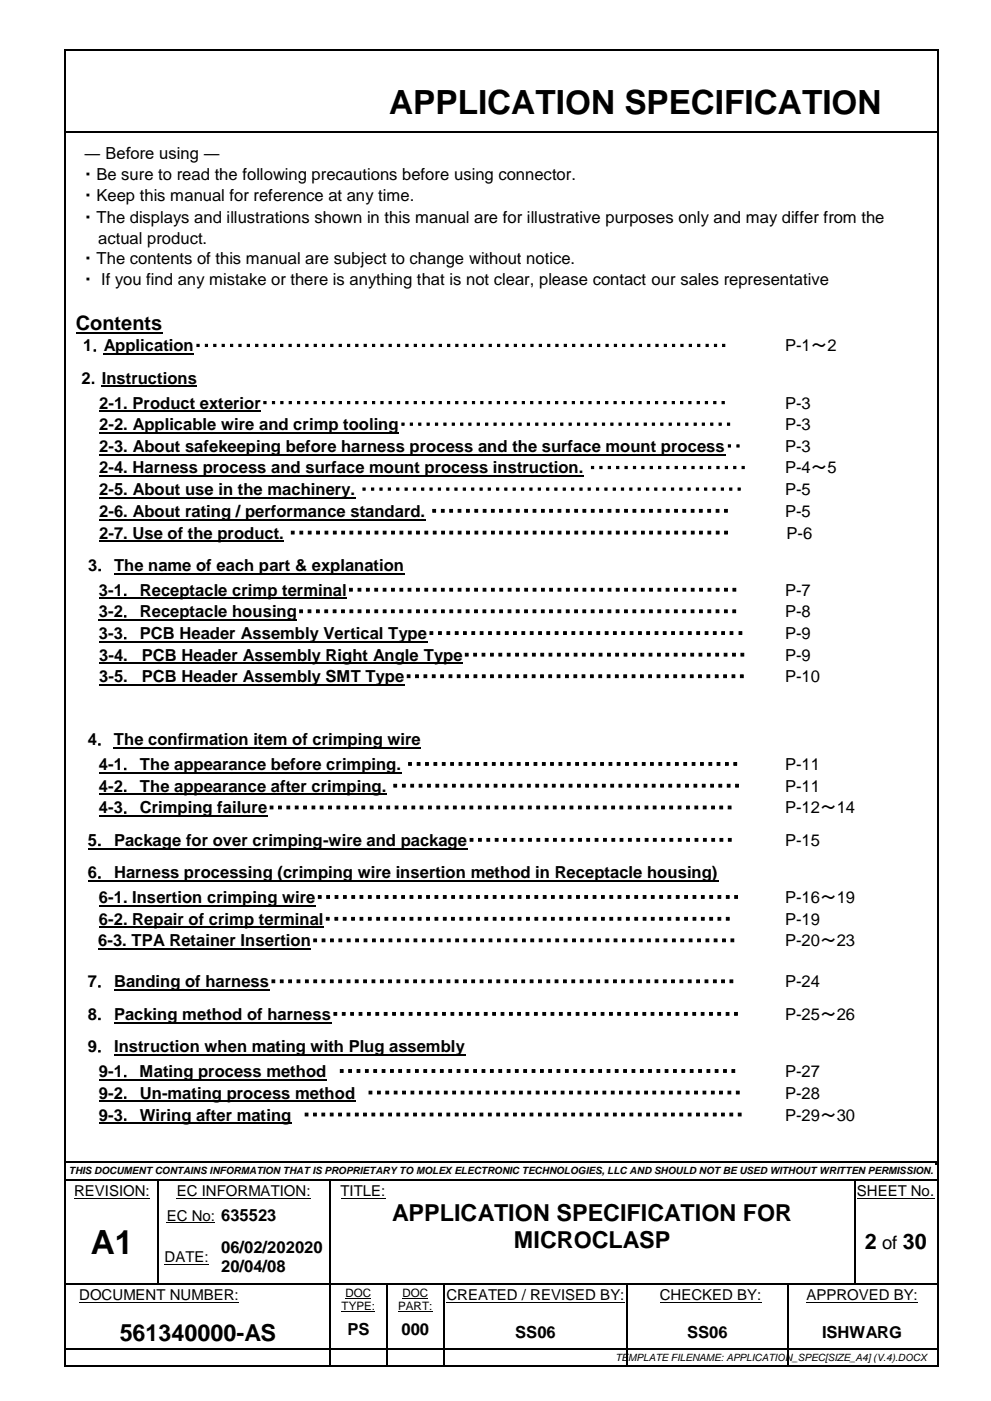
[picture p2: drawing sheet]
<svg xmlns="http://www.w3.org/2000/svg" width="210mm" height="297mm" viewBox="0 0 210 297" stroke-linecap="round" stroke-linejoin="round" font-family="sans-serif">
<defs><g id="words">
<g font-size="7.1">
<text x="82.5" y="24.1">APPLICATION SPECIFICATION</text>
<text x="19.2" y="265.7">A1</text>
</g>
<g font-size="5">
<text x="83.1" y="258.8">APPLICATION SPECIFICATION FOR</text>
<text x="108.9" y="264.5">MICROCLASP</text>
<text x="25.4" y="284.2">561340000-AS</text>
</g>
<g font-size="4.6">
<text x="183.3" y="264.8">2</text>
<text x="191.3" y="264.8">30</text>
</g>
<text font-size="4.2" x="16.1" y="69.9">Contents</text>
<text font-size="3.9" x="187" y="264.8">of</text>
<g font-size="3.5">
<text x="17.9" y="33.8">― Before using ―</text>
<text x="16.9" y="38.1">・Be sure to read the following precautions before using connector.</text>
<text x="16.9" y="42.7">・Keep this manual for reference at any time.</text>
<text x="16.9" y="47.3">・The displays and illustrations shown in this manual are for illustrative purposes only and may differ from the</text>
<text x="20.8" y="51.6">actual product.</text>
<text x="16.9" y="55.9">・The contents of this manual are subject to change without notice.</text>
<text x="16.9" y="60.5">・ If you find any mistake or there is anything that is not clear, please contact our sales representative</text>
<text x="17.7" y="74.5">1．Application････････････････････････････････････････････････････････････････</text>
<text x="166.4" y="74.5">P-1～2</text>
<text x="17.3" y="81.3">2．Instructions</text>
<text x="21" y="86.6">2-1. Product exterior････････････････････････････････････････････････････････</text>
<text x="166.4" y="86.6">P-3</text>
<text x="21" y="91.2">2-2. Applicable wire and crimp tooling････････････････････････････････････････</text>
<text x="21" y="95.8">2-3. About safekeeping before harness process and the surface mount process･･</text>
<text x="166.4" y="91.2">P-3</text>
<text x="166.4" y="95.8">P-3</text>
<text x="21" y="100.3">2-4. Harness process and surface mount process instruction. ･･･････････････････</text>
<text x="166.4" y="100.3">P-4～5</text>
<text x="21" y="104.9">2-5. About use in the machinery. ･･････････････････････････････････････････････</text>
<text x="166.4" y="104.9">P-5</text>
<text x="21" y="109.5">2-6. About rating / performance standard. ・・・・・・・・・・・・・・・・・・・・・・・・・・・・・・・・・・・・</text>
<text x="166.4" y="109.5">P-5</text>
<text x="21" y="114.1">2-7. Use of the product. ・・・・・・・・・・・・・・・・・・・・・・・・・・・・・・・・・・・・・・・・・・・・・・・・・・・・・</text>
<text x="166.7" y="114.1">P-6</text>
<text x="18.7" y="121">3．The name of each part &amp; explanation</text>
<text x="21" y="126.3">3-1．Receptacle crimp terminal・・・・・・・・・・・・・・・・・・・・・・・・・・・・・・・・・・・・・・・・・・・・・・・</text>
<text x="21" y="130.8">3-2．Receptacle housing・・・・・・・・・・・・・・・・・・・・・・・・・・・・・・・・・・・・・・・・・・・・・・・・・・・・・</text>
<text x="166.4" y="126.3">P-7</text>
<text x="166.4" y="130.8">P-8</text>
<text x="21" y="135.4">3-3．PCB Header Assembly Vertical Type・・・・・・・・・・・・・・・・・・・・・・・・・・・・・・・・・・・・・・</text>
<text x="166.4" y="135.4">P-9</text>
<text x="21" y="140">3-4.</text>
<text x="30.1" y="140">PCB Header Assembly Right Angle Type・・・・・・・・・・・・・・・・・・・・・・・・・・・・・・・・・・</text>
<text x="166.4" y="140">P-9</text>
<text x="21" y="144.6">3-5.</text>
<text x="30.1" y="144.6">PCB Header Assembly SMT Type・・・・・・・・・・・・・・・・・・・・・・・・・・・・・・・・・・・・・・・・・</text>
<text x="166.4" y="144.6">P-10</text>
<text x="18.6" y="158">4．The confirmation item of crimping wire</text>
<text x="21" y="163.2">4-1．The appearance before crimping. ・・・・・・・・・・・・・・・・・・・・・・・・・・・・・・・・・・・・・・・・</text>
<text x="21" y="167.8">4-2．The appearance after crimping. ・・・・・・・・・・・・・・・・・・・・・・・・・・・・・・・・・・・・・・・・・・</text>
<text x="166.4" y="163.2">P-11</text>
<text x="166.4" y="167.8">P-11</text>
<text x="21" y="172.4">4-3．Crimping failure・・・・・・・・・・・・・・・・・・・・・・・・・・・・・・・・・・・・・・・・・・・・・・・・・・・・・・・・</text>
<text x="166.4" y="172.4">P-12～14</text>
<text x="18.6" y="179.3">5．Package for over crimping-wire and package・・・・・・・・・・・・・・・・・・・・・・・・・・・・・・・・</text>
<text x="166.4" y="179.3">P-15</text>
<text x="18.6" y="186.2">6．Harness processing (crimping wire insertion method in Receptacle housing)</text>
<text x="21" y="191.4">6-1. Insertion crimping wire・・・・・・・・・・・・・・・・・・・・・・・・・・・・・・・・・・・・・・・・・・・・・・・・・・・</text>
<text x="166.4" y="191.4">P-16～19</text>
<text x="21" y="196">6-2. Repair of crimp terminal・・・・・・・・・・・・・・・・・・・・・・・・・・・・・・・・・・・・・・・・・・・・・・・・・</text>
<text x="166.4" y="196">P-19</text>
<text x="20.8" y="200.6">6-3. TPA Retainer Insertion・・・・・・・・・・・・・・・・・・・・・・・・・・・・・・・・・・・・・・・・・・・・・・・・・・・</text>
<text x="166.4" y="200.6">P-20～23</text>
<text x="18.6" y="209.2">7．Banding of harness・・・・・・・・・・・・・・・・・・・・・・・・・・・・・・・・・・・・・・・・・・・・・・・・・・・・・・・・</text>
<text x="166.4" y="209.2">P-24</text>
<text x="18.6" y="216.1">8．Packing method of harness・・・・・・・・・・・・・・・・・・・・・・・・・・・・・・・・・・・・・・・・・・・・・・・・・</text>
<text x="166.4" y="216.1">P-25～26</text>
<text x="18.6" y="223">9．Instruction when mating with Plug assembly</text>
<text x="21" y="228.3">9-1．Mating process method ・・・・・・・・・・・・・・・・・・・・・・・・・・・・・・・・・・・・・・・・・・・・・・・・</text>
<text x="21" y="232.8">9-2．Un-mating process method ・・・・・・・・・・・・・・・・・・・・・・・・・・・・・・・・・・・・・・・・・・・・・</text>
<text x="166.4" y="228.3">P-27</text>
<text x="166.4" y="232.8">P-28</text>
<text x="21" y="237.5">9-3．Wiring after mating ・・・・・・・・・・・・・・・・・・・・・・・・・・・・・・・・・・・・・・・・・・・・・・・・・・・・・</text>
<text x="166.4" y="237.5">P-29～30</text>
<text x="46.9" y="265.6">06/02/202020</text>
<text x="46.9" y="269.6">20/04/08</text>
<text x="73.6" y="282.9">PS</text>
<text x="85.1" y="282.9">000</text>
<text x="109.2" y="283.6">SS06</text>
<text x="145.7" y="283.6">SS06</text>
<text x="174.2" y="283.6">ISHWARG</text>
</g>
<g font-size="3.2">
<text x="15.7" y="253.5">REVISION:</text>
<text x="37.5" y="253.5">EC INFORMATION:</text>
<text x="72.2" y="253.5">TITLE:</text>
<text x="181.6" y="253.5">SHEET No.</text>
<text x="35.4" y="258.7">EC No: 635523</text>
<text x="34.9" y="267.5">DATE:</text>
<text x="16.8" y="275.5">DOCUMENT NUMBER:</text>
<text x="94.6" y="275.5">CREATED / REVISED BY:</text>
<text x="139.9" y="275.5">CHECKED BY:</text>
<text x="170.9" y="275.5">APPROVED BY:</text>
</g>
<g font-size="2.5">
<text x="73.3" y="274.9">DOC</text>
<text x="85.3" y="274.9">DOC</text>
<text x="72.4" y="277.7">TYPE:</text>
<text x="84.4" y="277.7">PART:</text>
</g>
<g font-size="2.1">
<text x="14.6" y="248.7">THIS DOCUMENT CONTAINS INFORMATION THAT IS PROPRIETARY TO MOLEX ELECTRONIC TECHNOLOGIES, LLC AND SHOULD NOT BE USED WITHOUT WRITTEN PERMISSION.</text>
<text x="130.5" y="288.5">TEMPLATE FILENAME: APPLICATION_SPEC[SIZE_A4] (V.4).DOCX</text>
</g>
</g></defs>
<g fill="none" stroke="#000" stroke-width=".34">
<path d="M13.8 10.7v278.6M14 10.5h184.7M198.8 10.7v278.6M14 27.9h184.7M21 173h35.7M14 246.4h184.3M14 250.1h19.3M33.7 250.1h36.1M70.2 250.1h110.8M181.3 250.1h17M14 285.9h12.3M14 289.5h184.7"/>
<path d="M26.6 285.9h11.7M38.7 285.9h31.1M70.2 285.9h11.7M82.2 285.9h11.8M94.3 285.9h38.6M133.2 285.9h33.6M167.2 285.9h31.5"/>
</g>
<g fill="#000">
<path d="M13.6 10.3h.4v.4h-.4z" fill-rule="evenodd"/>
<path d="M13.6 10.3h.4v.4h-.4z" fill-rule="evenodd"/>
<path d="M198.7 10.3h.3v.4h-.3z" fill-rule="evenodd"/>
<path d="M198.7 10.3h.3v.4h-.3z" fill-rule="evenodd"/>
<path d="M33.3 250.3h.3v.2h-.3z" fill-rule="evenodd"/>
<path d="M33.3 249.9h.4v.4h-.4z" fill-rule="evenodd"/>
<path d="M33.3 254.3h.3v.2h-.3z" fill-rule="evenodd"/>
<path d="M69.8 250.3h.3v.2h-.3z" fill-rule="evenodd"/>
<path d="M69.8 249.9h.4v.4h-.4z" fill-rule="evenodd"/>
<path d="M69.8 254.3h.3v.2h-.3z" fill-rule="evenodd"/>
<path d="M181 250.3h.3v.2h-.3z" fill-rule="evenodd"/>
<path d="M181 249.9h.3v.4h-.3z" fill-rule="evenodd"/>
<path d="M181 254.3h.3v.2h-.3z" fill-rule="evenodd"/>
<path d="M198.3 246.2h.4v.6h-.4z" fill-rule="evenodd"/>
<path d="M198.3 246.2h.4v.3h-.4z" fill-rule="evenodd"/>
<path d="M198.3 249.9h.4v.4h-.4z" fill-rule="evenodd"/>
<path d="M33.3 260.6h.3v.3h-.3z" fill-rule="evenodd"/>
<path d="M33.3 272.1h.3v.2h-.3z" fill-rule="evenodd"/>
<path d="M45.6 272.1h.3v.2h-.3z" fill-rule="evenodd"/>
<path d="M69.8 260.6h.3v.3h-.3z" fill-rule="evenodd"/>
<path d="M69.8 272.1h.3v.5h-.3z" fill-rule="evenodd"/>
<path d="M69.8 279.1h.3v.5h-.3z" fill-rule="evenodd"/>
<path d="M81.9 272.3h.2v.3h-.2z" fill-rule="evenodd"/>
<path d="M81.9 272.1h.2v.2h-.2z" fill-rule="evenodd"/>
<path d="M81.9 279.1h.2v.5h-.2z" fill-rule="evenodd"/>
<path d="M94 272.3h.2v.3h-.2z" fill-rule="evenodd"/>
<path d="M94 272.1h.2v.2h-.2z" fill-rule="evenodd"/>
<path d="M94 279.1h.2v.5h-.2z" fill-rule="evenodd"/>
<path d="M132.9 272.3h.2v.3h-.2z" fill-rule="evenodd"/>
<path d="M132.9 272.1h.2v.2h-.2z" fill-rule="evenodd"/>
<path d="M132.9 279.1h.2v.5h-.2z" fill-rule="evenodd"/>
<path d="M166.8 272.3h.3v.3h-.3z" fill-rule="evenodd"/>
<path d="M166.8 272.1h.3v.2h-.3z" fill-rule="evenodd"/>
<path d="M166.8 279.1h.3v.5h-.3z" fill-rule="evenodd"/>
<path d="M181 260.6h.3v.3h-.3z" fill-rule="evenodd"/>
<path d="M181 272.1h.3v.2h-.3z" fill-rule="evenodd"/>
<path d="M13.6 289.3h.4v.4h-.4z" fill-rule="evenodd"/>
<path d="M13.6 289.3h.4v.4h-.4z" fill-rule="evenodd"/>
<path d="M26.3 285.7h.3v.3h-.3z" fill-rule="evenodd"/>
<path d="M38.3 285.7h.4v.3h-.4z" fill-rule="evenodd"/>
<path d="M69.8 285.7h.4v.3h-.4z" fill-rule="evenodd"/>
<path d="M81.9 285.7h.3v.3h-.3z" fill-rule="evenodd"/>
<path d="M94 285.7h.3v.3h-.3z" fill-rule="evenodd"/>
<path d="M132.9 285.7h.3v.3h-.3z" fill-rule="evenodd"/>
<path d="M166.8 285.7h.4v.3h-.4z" fill-rule="evenodd"/>
<path d="M198.7 289.3h.3v.4h-.3z" fill-rule="evenodd"/>
<path d="M198.7 289.3h.3v.4h-.3z" fill-rule="evenodd"/>
</g>
<g fill="none" stroke="#000" stroke-width=".21">
<path d="M15.7 253.9h16.1M35.4 259.1h10.2M37.5 253.9h28.4M72.2 253.9h9.5M181.6 253.9h16.5M16.8 276h33.9M34.9 267.9h9.3M72.4 278h7.2M73.3 275.2h5.4M84.4 278h7.3M85.3 275.2h5.5M94.6 276h37.8"/>
<path d="M139.9 276h21.5M170.9 276h23.7"/>
</g>
<g fill="none" stroke="#000" stroke-width=".25">
<path d="M33.5 250.5v3.8M33.5 254.5v6.1M70 250.5v3.8M70 254.5v6.1M181.1 250.5v3.8M181.1 254.5v6.1M14 272.2h19.3M33.5 260.9v11.2M33.6 272.2h12M45.9 272.2h23.9M70 260.9v11.2M70 272.6v6.5"/>
<path d="M70 279.6v9.7M70.1 272.2h11.8M82 272.6v6.5M82 279.6v9.7M82.1 272.2h11.9M94.1 272.6v6.5M94.1 279.6v9.7M94.2 272.2h38.7M133 272.6v6.5M133 279.6v9.7M133.1 272.2h33.7M167 272.6v6.5"/>
<path d="M167 279.6v9.7M167.1 272.2h13.9M181.1 260.9v11.2M181.3 272.2h17.4"/>
</g>
<path d="M16.1 70.6h18.3" fill="none" stroke="#000" stroke-width=".42"/>
<g fill="none" stroke="#000" stroke-width=".38">
<path d="M22 75h19.1M21 87.2h34.3M21 91.7h63.6M21 96.3h132.7M21.6 81.9h20.1M21 100.9h102.8M21 105.5h54.3M21 110.1h69.2M21 114.7h39.2M21 126.8h52.5M21 131.4h42M21 136h69.6"/>
<path d="M24.2 121.6h61.5M21 140.6h77.1M21 145.2h64.7M24.1 158.5h65.2M18.6 179.8h80.5M21 163.7h64.1M21 168.4h60.9M18.6 186.7h133.6M21 191.9h45.9M21 196.6h47.6M20.8 201.1h45.1M24.2 209.8h32.9"/>
<path d="M24.2 216.7h46M21 228.8h48.2M21 233.4h54.3M21 238.1h40.8M24.2 223.6h74.5"/>
</g>
<use href="#words"/>
</svg>
